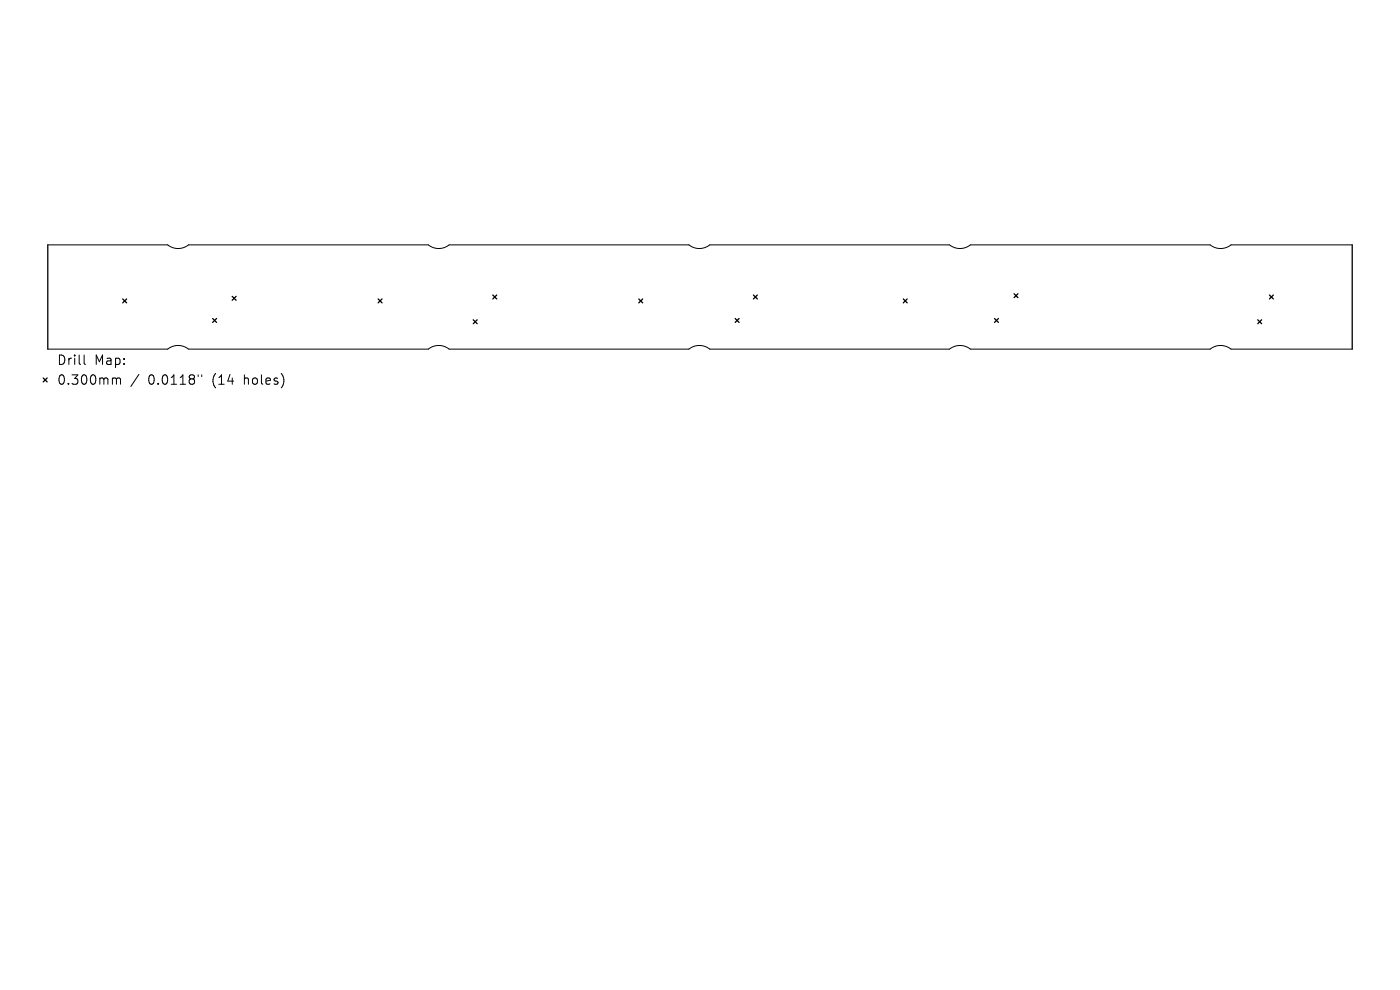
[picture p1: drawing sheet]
<svg xmlns="http://www.w3.org/2000/svg" width="297mm" height="210mm" viewBox="0 0 297 210" stroke-linecap="round" stroke-linejoin="round" font-family="sans-serif">
<defs><g id="words">
<g font-size="2.8">
<text x="12" y="77.7">Drill</text>
<text x="20" y="77.7">Map:</text>
<text x="12" y="81.9">0.300mm</text>
<text x="31.4" y="81.9">0.0118&quot;</text>
<text x="45.2" y="81.9">(14</text>
<text x="52" y="81.9">holes)</text>
</g>
</g></defs>
<path d="M10.1 51.9h25.5a3.5 3.5 0 0 0 4.4 0h50.9a3.5 3.5 0 0 0 4.4 0h50.9a3.5 3.5 0 0 0 4.4 0h50.8a3.5 3.5 0 0 0 4.5 0h50.8a3.5 3.5 0 0 0 4.5 0h25.7M10.1 74.1h25.5a3.5 3.5 0 0 1 4.4 0h50.9a3.5 3.5 0 0 1 4.4 0h50.9a3.5 3.5 0 0 1 4.4 0h50.8a3.5 3.5 0 0 1 4.5 0h50.8a3.5 3.5 0 0 1 4.5 0h25.7M17.8 75.3v1.7l.3 .3M29.5 79.4l-1.7 2.6M42 79.5v.4M42.8 79.5v.4M24.1 80.2h.3l.3 .3M24.7 80.5l.3-.3 .5 .1 .1 1.2M24.7 80.5v1" fill="none" stroke="#000" stroke-width=".21"/>
<g fill="none" stroke="#000" stroke-width=".28">
<path d="M10.1 51.9v22.2M286.9 51.9v22.2M26 63.4l.9 .8M26.9 63.4l-.9 .8M45.1 67.6l.8 .8M45.9 67.6l-.8 .8M49.3 62.9l.8 .8M50.1 62.9l-.8 .8M80.2 63.4l.8 .8M81 63.4l-.8 .8M100.4 67.8l.8 .9M101.2 67.8l-.8 .9"/>
<path d="M104.5 62.6l.9 .8M105.4 62.6l-.9 .8M135.5 63.4l.8 .8M136.3 63.4l-.8 .8M156 67.6l.8 .8M156.8 67.6l-.8 .8M159.8 62.6l.9 .8M160.7 62.6l-.9 .8M191.6 63.4l.9 .8M192.5 63.4l-.9 .8M211 67.6l.8 .8M211.8 67.6l-.8 .8"/>
<path d="M215.1 62.3l.9 .8M216 62.3l-.9 .8M266.8 67.8l.8 .9M267.6 67.8l-.8 .9M269.3 62.6l.8 .8M270.1 62.6l-.8 .8M9.2 80.2l.8 .8M10 80.2l-.8 .8"/>
</g>
<use href="#words"/>
</svg>
